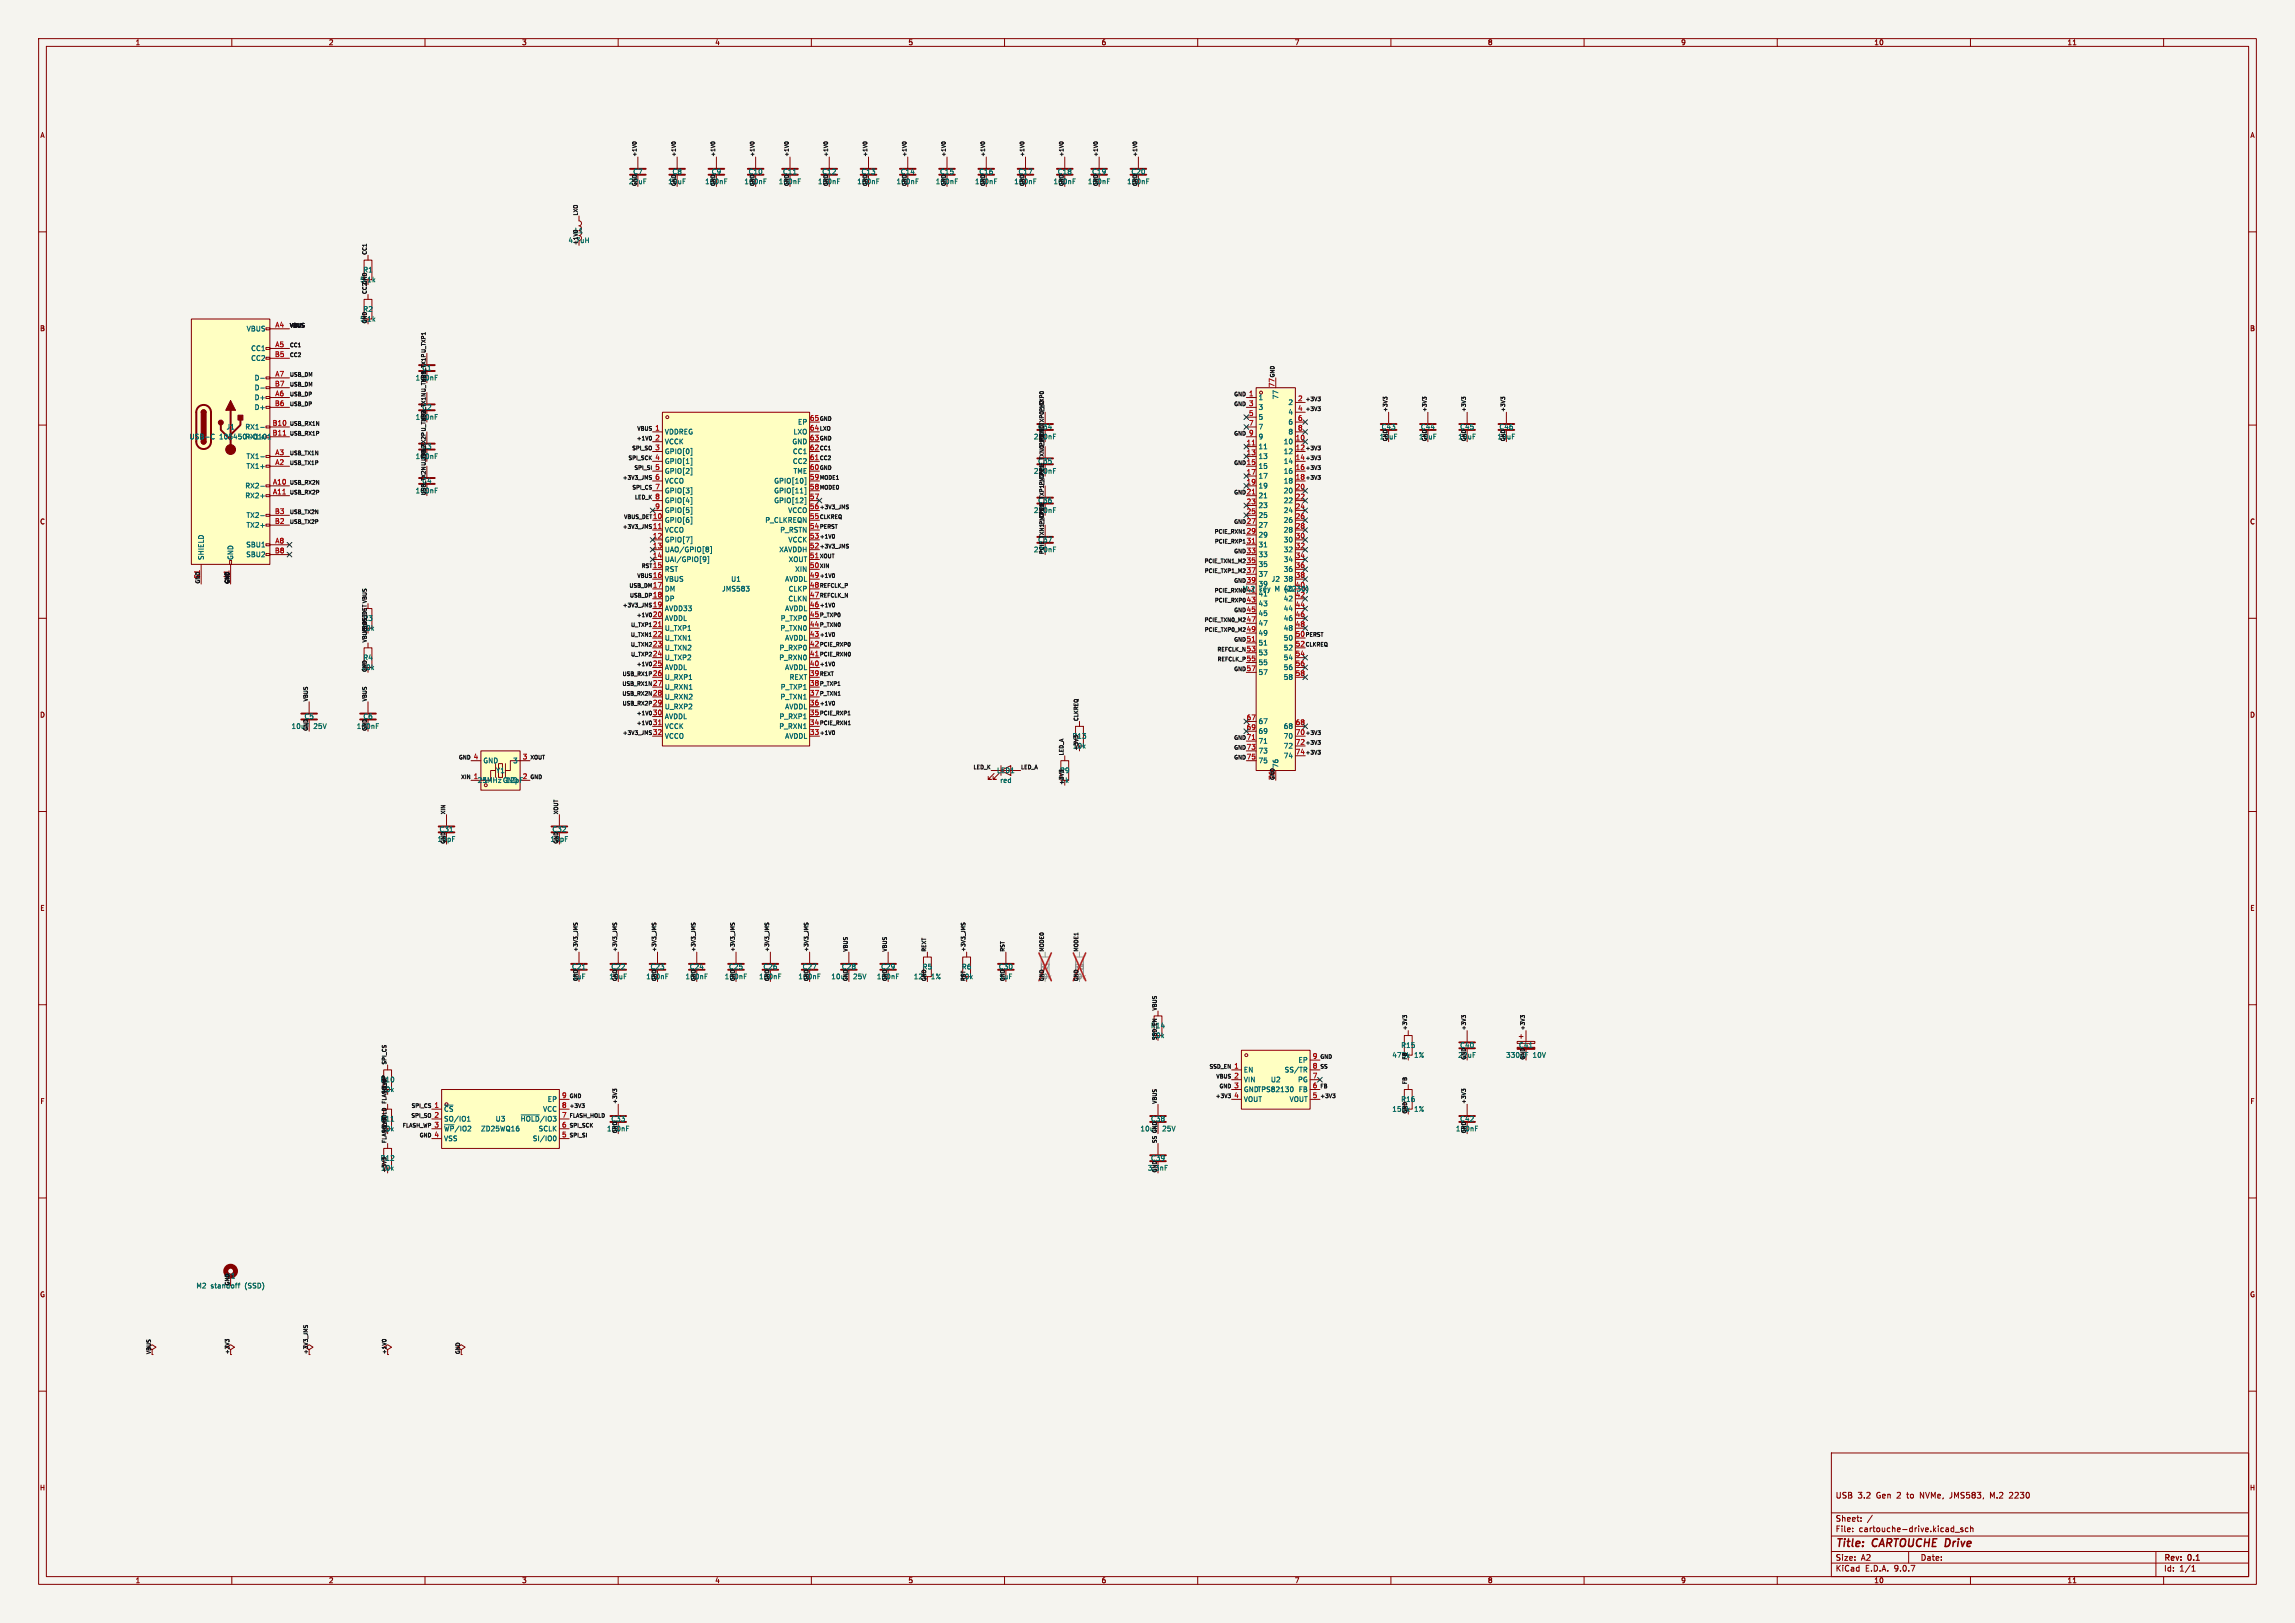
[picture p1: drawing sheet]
<svg xmlns="http://www.w3.org/2000/svg" width="594mm" height="420mm" viewBox="0 0 594 420" stroke-linecap="round" stroke-linejoin="round" font-family="sans-serif">
<defs><g id="words">
<g font-size="2.8" fill="#840000">
<text x="475" y="400.9">Title:</text>
<text x="484.7" y="400.9">CARTOUCHE Drive</text>
</g>
<g font-size="2.1" fill="#840000">
<text x="475" y="388">USB</text>
<text x="480.8" y="388">3.2</text>
<text x="485.7" y="388">Gen</text>
<text x="491.1" y="388">2</text>
<text x="493.8" y="388">to</text>
<text x="497.4" y="388">NVMe,</text>
<text x="505.2" y="388">JMS583,</text>
<text x="515.8" y="388">M.2</text>
<text x="521" y="388">2230</text>
<text x="475" y="394">Sheet:</text>
<text x="475" y="396.7">File:</text>
<text x="481.1" y="396.7">cartouche-drive.kicad_sch</text>
<text x="475" y="406.9">KiCad</text>
<text x="475" y="404.1">Size:</text>
<text x="481.7" y="404.1">A2</text>
<text x="482.7" y="406.9">E.D.A.</text>
<text x="490.3" y="406.9">9.0.7</text>
<text x="497" y="404.1">Date:</text>
<text x="560" y="404.3">Rev:</text>
<text x="560" y="406.9">Id:</text>
<text x="564.1" y="406.9">1/1</text>
<text x="566.4" y="404.3">0.1</text>
</g>
<g font-size="1.8" fill="#840000">
<text x="35" y="11.9">1</text>
<text x="85" y="11.9">2</text>
<text x="135" y="11.9">3</text>
<text x="185" y="11.9">4</text>
<text x="235" y="11.9">5</text>
<text x="285" y="11.9">6</text>
<text x="335" y="11.9">7</text>
<text x="385" y="11.9">8</text>
<text x="435" y="11.9">9</text>
<text x="485" y="11.9">10</text>
<text x="535" y="11.9">11</text>
<text x="10.3" y="35.9">A</text>
<text x="582.3" y="35.9">A</text>
<text x="10.3" y="85.9">B</text>
<text x="582.3" y="85.9">B</text>
<text x="10.3" y="135.9">C</text>
<text x="582.3" y="135.9">C</text>
<text x="10.3" y="185.9">D</text>
<text x="582.3" y="185.9">D</text>
<text x="10.3" y="235.9">E</text>
<text x="582.3" y="235.9">E</text>
<text x="10.3" y="285.9">F</text>
<text x="582.3" y="285.9">F</text>
<text x="10.3" y="335.9">G</text>
<text x="582.3" y="335.9">G</text>
<text x="10.2" y="385.9">H</text>
<text x="582.2" y="385.9">H</text>
<text x="35" y="409.9">1</text>
<text x="85" y="409.9">2</text>
<text x="135" y="409.9">3</text>
<text x="185" y="409.9">4</text>
<text x="235" y="409.9">5</text>
<text x="285" y="409.9">6</text>
<text x="335" y="409.9">7</text>
<text x="385" y="409.9">8</text>
<text x="435" y="409.9">9</text>
<text x="485" y="409.9">10</text>
<text x="535" y="409.9">11</text>
</g>
<g font-size="1.8" fill="#006464">
<text x="162.7" y="47.9">22uF</text>
<text x="172.8" y="47.9">10uF</text>
<text x="182.4" y="47.9">100nF</text>
<text x="192.5" y="47.9">100nF</text>
<text x="193.6" y="45.3">C10</text>
<text x="201.4" y="47.9">100nF</text>
<text x="202.5" y="45.3">C11</text>
<text x="211.6" y="47.9">100nF</text>
<text x="212.7" y="45.3">C12</text>
<text x="221.8" y="47.9">100nF</text>
<text x="222.8" y="45.3">C13</text>
<text x="231.9" y="47.9">100nF</text>
<text x="233" y="45.3">C14</text>
<text x="242.1" y="47.9">100nF</text>
<text x="243.2" y="45.3">C15</text>
<text x="252.2" y="47.9">100nF</text>
<text x="253.3" y="45.3">C16</text>
<text x="262.4" y="47.9">100nF</text>
<text x="263.5" y="45.3">C17</text>
<text x="272.6" y="47.9">100nF</text>
<text x="273.6" y="45.3">C18</text>
<text x="281.4" y="47.9">100nF</text>
<text x="282.5" y="45.3">C19</text>
<text x="291.6" y="47.9">100nF</text>
<text x="292.7" y="45.3">C20</text>
<text x="147" y="63.1">4.7uH</text>
<text x="93.1" y="83.4">5.1k</text>
<text x="63.7" y="86">VBUS</text>
<text x="64.9" y="91">CC1</text>
<text x="64.9" y="93.6">CC2</text>
<text x="65.8" y="98.7">D-</text>
<text x="65.8" y="101.2">D-</text>
<text x="65.8" y="103.7">D+</text>
<text x="65.8" y="106.3">D+</text>
<text x="325.6" y="103.7">1</text>
<text x="325.6" y="106.3">3</text>
<text x="331.1" y="103.5" transform="rotate(-90 331.1 103.5)">77</text>
<text x="333.4" y="105">2</text>
<text x="333.4" y="107.5">4</text>
<text x="48.9" y="113.9">USB-C</text>
<text x="56.8" y="113.9">105450-0101</text>
<text x="58.5" y="111.4">J1</text>
<text x="63.4" y="111.4">RX1-</text>
<text x="63.4" y="113.9">RX1+</text>
<text x="172" y="112.6">VDDREG</text>
<text x="205.3" y="112.6">LXO</text>
<text x="206.4" y="110.1">EP</text>
<text x="267.5" y="113.9">220nF</text>
<text x="325.6" y="108.8">5</text>
<text x="325.6" y="111.4">7</text>
<text x="325.6" y="113.9">9</text>
<text x="333.4" y="110.1">6</text>
<text x="333.4" y="112.6">8</text>
<text x="357" y="113.9">10uF</text>
<text x="357.5" y="111.4">C43</text>
<text x="367.1" y="113.9">10uF</text>
<text x="367.6" y="111.4">C44</text>
<text x="377.3" y="113.9">10uF</text>
<text x="377.8" y="111.4">C45</text>
<text x="387.5" y="113.9">10uF</text>
<text x="387.9" y="111.4">C46</text>
<text x="63.7" y="119">TX1-</text>
<text x="172" y="115.2">VCCK</text>
<text x="172" y="117.7">GPIO[0]</text>
<text x="205" y="115.2">GND</text>
<text x="205.1" y="117.7">CC1</text>
<text x="325.6" y="116.4">11</text>
<text x="325.6" y="119">13</text>
<text x="332.1" y="115.2">10</text>
<text x="332.1" y="117.7">12</text>
<text x="63.7" y="121.5">TX1+</text>
<text x="172" y="120.2">GPIO[1]</text>
<text x="172" y="122.8">GPIO[2]</text>
<text x="172" y="125.3">VCCO</text>
<text x="200.3" y="125.3">GPIO[10]</text>
<text x="205.1" y="120.2">CC2</text>
<text x="205.3" y="122.8">TME</text>
<text x="267.5" y="122.8">220nF</text>
<text x="325.6" y="121.5">15</text>
<text x="325.6" y="124.1">17</text>
<text x="332.1" y="120.2">14</text>
<text x="332.1" y="122.8">16</text>
<text x="332.1" y="125.3">18</text>
<text x="63.4" y="126.6">RX2-</text>
<text x="63.4" y="129.1">RX2+</text>
<text x="172" y="127.9">GPIO[3]</text>
<text x="172" y="130.4">GPIO[4]</text>
<text x="200.3" y="127.9">GPIO[11]</text>
<text x="200.3" y="130.4">GPIO[12]</text>
<text x="325.6" y="126.6">19</text>
<text x="325.6" y="129.1">21</text>
<text x="325.6" y="131.7">23</text>
<text x="332.1" y="127.9">20</text>
<text x="332.1" y="130.4">22</text>
<text x="63.7" y="134.2">TX2-</text>
<text x="63.7" y="136.8">TX2+</text>
<text x="172" y="132.9">GPIO[5]</text>
<text x="172" y="135.5">GPIO[6]</text>
<text x="198" y="135.5">P_CLKREQN</text>
<text x="203.9" y="132.9">VCCO</text>
<text x="267.5" y="132.9">220nF</text>
<text x="325.6" y="134.2">25</text>
<text x="325.6" y="136.8">27</text>
<text x="332.1" y="132.9">24</text>
<text x="332.1" y="135.5">26</text>
<text x="63.6" y="141.8">SBU1</text>
<text x="172" y="138">VCCO</text>
<text x="172" y="140.6">GPIO[7]</text>
<text x="172" y="143.1">UAO/GPIO[8]</text>
<text x="201.6" y="143.1">XAVDDH</text>
<text x="201.8" y="138">P_RSTN</text>
<text x="203.9" y="140.6">VCCK</text>
<text x="325.6" y="139.3">29</text>
<text x="325.6" y="141.8">31</text>
<text x="332.1" y="138">28</text>
<text x="332.1" y="140.6">30</text>
<text x="332.1" y="143.1">32</text>
<text x="52.9" y="145" transform="rotate(-90 52.9 145)">SHIELD</text>
<text x="60.6" y="145" transform="rotate(-90 60.6 145)">GND</text>
<text x="63.6" y="144.4">SBU2</text>
<text x="172" y="145.6">UAI/GPIO[9]</text>
<text x="172" y="148.2">RST</text>
<text x="204" y="145.6">XOUT</text>
<text x="205.7" y="148.2">XIN</text>
<text x="325.6" y="144.4">33</text>
<text x="325.6" y="146.9">35</text>
<text x="325.6" y="149.5">37</text>
<text x="332.1" y="145.6">34</text>
<text x="332.1" y="148.2">36</text>
<text x="172" y="150.7">VBUS</text>
<text x="172" y="153.3">DM</text>
<text x="172" y="155.8">DP</text>
<text x="186.8" y="153.3">JMS583</text>
<text x="189.1" y="150.7">U1</text>
<text x="203.1" y="150.7">AVDDL</text>
<text x="203.9" y="155.8">CLKN</text>
<text x="204" y="153.3">CLKP</text>
<text x="325.6" y="152">39</text>
<text x="325.6" y="154.5">41</text>
<text x="325.9" y="153.3">key</text>
<text x="329" y="150.7">J2</text>
<text x="330.2" y="153.3">M 40</text>
<text x="332.1" y="150.7">38</text>
<text x="332.1" y="155.8">42</text>
<text x="332.8" y="153.3">(2230)</text>
<text x="335.2" y="152.1">40</text>
<text x="335.2" y="154.7">42</text>
<text x="172" y="158.3">AVDD33</text>
<text x="172" y="160.9">AVDDL</text>
<text x="201.9" y="160.9">P_TXP0</text>
<text x="203.1" y="158.3">AVDDL</text>
<text x="325.6" y="157.1">43</text>
<text x="325.6" y="159.6">45</text>
<text x="332.1" y="158.3">44</text>
<text x="332.1" y="160.9">46</text>
<text x="172" y="163.4">U_TXP1</text>
<text x="172" y="166">U_TXN1</text>
<text x="201.9" y="163.4">P_TXN0</text>
<text x="203.1" y="166">AVDDL</text>
<text x="325.6" y="162.2">47</text>
<text x="325.6" y="164.7">49</text>
<text x="325.6" y="167.2">51</text>
<text x="332.1" y="163.4">48</text>
<text x="332.1" y="166">50</text>
<text x="93.4" y="173.6">20k</text>
<text x="172" y="168.5">U_TXN2</text>
<text x="172" y="171">U_TXP2</text>
<text x="172" y="173.6">AVDDL</text>
<text x="201.6" y="171">P_RXN0</text>
<text x="201.6" y="168.5">P_RXP0</text>
<text x="203.1" y="173.6">AVDDL</text>
<text x="325.6" y="169.8">53</text>
<text x="325.6" y="172.3">55</text>
<text x="332.1" y="168.5">52</text>
<text x="332.1" y="171">54</text>
<text x="332.1" y="173.6">56</text>
<text x="172" y="176.1">U_RXP1</text>
<text x="172" y="178.7">U_RXN1</text>
<text x="201.9" y="178.7">P_TXP1</text>
<text x="204.2" y="176.1">REXT</text>
<text x="325.6" y="174.9">57</text>
<text x="332.1" y="176.1">58</text>
<text x="172" y="181.2">U_RXN2</text>
<text x="172" y="183.7">U_RXP2</text>
<text x="201.9" y="181.2">P_TXN1</text>
<text x="203.1" y="183.7">AVDDL</text>
<text x="75.3" y="188.8">10uF</text>
<text x="81.2" y="188.8">25V</text>
<text x="92.2" y="188.8">100nF</text>
<text x="172" y="186.3">AVDDL</text>
<text x="172" y="188.8">VCCK</text>
<text x="172" y="191.4">VCCO</text>
<text x="201.6" y="188.8">P_RXN1</text>
<text x="201.6" y="186.3">P_RXP1</text>
<text x="203.1" y="191.4">AVDDL</text>
<text x="325.6" y="187.6">67</text>
<text x="325.6" y="190.1">69</text>
<text x="332.1" y="188.8">68</text>
<text x="332.1" y="191.4">70</text>
<text x="125" y="197.7">GND</text>
<text x="132.7" y="197.7">3</text>
<text x="277.6" y="193.9">10k</text>
<text x="325.6" y="192.6">71</text>
<text x="325.6" y="195.2">73</text>
<text x="325.6" y="197.7">75</text>
<text x="332.1" y="193.9">72</text>
<text x="332.1" y="196.4">74</text>
<text x="123.5" y="202.8">25MHz GND</text>
<text x="125" y="202.8">1</text>
<text x="128.3" y="200.3">Y1</text>
<text x="130.9" y="202.8">12pF</text>
<text x="135.2" y="201.7">2</text>
<text x="257.9" y="200.3">LED1</text>
<text x="258.7" y="202.8">red</text>
<text x="113.6" y="215.5">C31</text>
<text x="142.8" y="215.5">C32</text>
<text x="113.1" y="218">18pF</text>
<text x="142.4" y="218">18pF</text>
<text x="147.9" y="251.1">C21</text>
<text x="158.1" y="251.1">C22</text>
<text x="168.2" y="251.1">C23</text>
<text x="178.4" y="251.1">C24</text>
<text x="188.6" y="251.1">C25</text>
<text x="197.4" y="251.1">C26</text>
<text x="207.6" y="251.1">C27</text>
<text x="217.8" y="251.1">C28</text>
<text x="227.9" y="251.1">C29</text>
<text x="258.4" y="251.1">C30</text>
<text x="148" y="253.6">1uF</text>
<text x="157.6" y="253.6">10uF</text>
<text x="167.1" y="253.6">100nF</text>
<text x="177.3" y="253.6">100nF</text>
<text x="187.5" y="253.6">100nF</text>
<text x="196.4" y="253.6">100nF</text>
<text x="206.5" y="253.6">100nF</text>
<text x="215" y="253.6">10uF</text>
<text x="220.9" y="253.6">25V</text>
<text x="226.8" y="253.6">100nF</text>
<text x="236.4" y="253.6">12k</text>
<text x="241" y="253.6">1%</text>
<text x="248.4" y="253.6">10k</text>
<text x="258.5" y="253.6">1uF</text>
<text x="336" y="275.2">EP</text>
<text x="360.2" y="273.9">475k</text>
<text x="362.5" y="271.4">R15</text>
<text x="366.1" y="273.9">1%</text>
<text x="377.3" y="273.9">22uF</text>
<text x="377.8" y="271.4">C40</text>
<text x="389.7" y="273.9">330uF</text>
<text x="393" y="271.4">C41</text>
<text x="396.7" y="273.9">10V</text>
<text x="321.8" y="277.7">EN</text>
<text x="321.8" y="280.3">VIN</text>
<text x="328.8" y="280.3">U2</text>
<text x="332.4" y="277.7">SS/TR</text>
<text x="335.8" y="280.3">PG</text>
<text x="98.5" y="282.8">10k</text>
<text x="114.8" y="287.9">~{CS}</text>
<text x="140.4" y="287.9">VCC</text>
<text x="141.6" y="285.3">EP</text>
<text x="321.8" y="282.8">GNDTPS82130</text>
<text x="321.8" y="285.3">VOUT</text>
<text x="333.7" y="285.3">VOUT</text>
<text x="336" y="282.8">FB</text>
<text x="360.2" y="287.9">150k</text>
<text x="362.5" y="285.3">R16</text>
<text x="366.1" y="287.9">1%</text>
<text x="98.5" y="293">10k</text>
<text x="114.8" y="290.4">SO/IO1</text>
<text x="114.8" y="293">~{WP}/IO2 ZD25WQ16</text>
<text x="128.2" y="290.4">U3</text>
<text x="134.6" y="290.4">~{HOLD}/IO3</text>
<text x="139.3" y="293">SCLK</text>
<text x="157" y="293">100nF</text>
<text x="158.1" y="290.4">C33</text>
<text x="300.9" y="293">25V</text>
<text x="376.7" y="293">100nF</text>
<text x="377.8" y="290.4">C42</text>
<text x="114.8" y="295.5">VSS</text>
<text x="137.8" y="295.5">SI/IO0</text>
<text x="98.5" y="303.1">10k</text>
<text x="297" y="303.1">3.3nF</text>
<text x="297.8" y="300.6">C39</text>
<text x="50.7" y="333.6">M2</text>
<text x="54.5" y="333.6">standoff</text>
<text x="63.5" y="333.6">(SSD)</text>
</g>
<g font-size="1.8" fill="#0f0f0f">
<text x="163.8" y="45.3">C7</text>
<text x="173.9" y="45.3">C8</text>
<text x="184.1" y="45.3">C9</text>
<text x="148.6" y="60.6">L1</text>
<text x="93.9" y="70.7">R1</text>
<text x="93.1" y="73.3">5.1k</text>
<text x="93.9" y="80.9">R2</text>
<text x="107.5" y="98.7">100nF</text>
<text x="109.1" y="96.1">C1</text>
<text x="109.1" y="106.3">C2</text>
<text x="107.5" y="108.8">100nF</text>
<text x="268.6" y="111.4">C34</text>
<text x="107.5" y="119">100nF</text>
<text x="109.1" y="116.4">C3</text>
<text x="109.1" y="125.3">C4</text>
<text x="268.6" y="120.2">C35</text>
<text x="322.5" y="120.4">15</text>
<text x="107.5" y="127.9">100nF</text>
<text x="268.6" y="130.4">C36</text>
<text x="322.5" y="128">21</text>
<text x="168.9" y="134.4">10</text>
<text x="168.9" y="136.9">11</text>
<text x="322.5" y="135.6">27</text>
<text x="267.5" y="143.1">220nF</text>
<text x="268.6" y="140.6">C37</text>
<text x="322.5" y="138.2">29</text>
<text x="322.5" y="140.7">31</text>
<text x="322.5" y="143.3">33</text>
<text x="51.8" y="149.9" transform="rotate(-90 51.8 149.9)">S1</text>
<text x="59.4" y="149.8" transform="rotate(-90 59.4 149.8)">A1</text>
<text x="168.9" y="147.1">15</text>
<text x="168.9" y="149.6">16</text>
<text x="322.5" y="145.8">35</text>
<text x="322.5" y="148.3">37</text>
<text x="168.9" y="152.1">17</text>
<text x="168.9" y="154.7">18</text>
<text x="321.5" y="153.3">M.2</text>
<text x="322.5" y="150.9">39</text>
<text x="322.5" y="153.4">41</text>
<text x="322.5" y="156">43</text>
<text x="93.9" y="160.9">R3</text>
<text x="168.9" y="157.2">19</text>
<text x="168.9" y="159.8">20</text>
<text x="322.5" y="158.5">45</text>
<text x="322.5" y="161">47</text>
<text x="93.4" y="163.4">10k</text>
<text x="168.9" y="162.3">21</text>
<text x="168.9" y="164.8">22</text>
<text x="168.9" y="167.4">23</text>
<text x="322.5" y="163.6">49</text>
<text x="322.5" y="166.1">51</text>
<text x="93.9" y="171">R4</text>
<text x="168.9" y="169.9">24</text>
<text x="168.9" y="172.5">25</text>
<text x="322.5" y="168.7">53</text>
<text x="322.5" y="171.2">55</text>
<text x="322.5" y="173.7">57</text>
<text x="168.9" y="175">26</text>
<text x="168.9" y="177.5">27</text>
<text x="168.9" y="180.1">28</text>
<text x="168.9" y="182.6">29</text>
<text x="168.9" y="185.2">30</text>
<text x="78.7" y="186.3">C5</text>
<text x="93.9" y="186.3">C6</text>
<text x="168.9" y="187.7">31</text>
<text x="168.9" y="190.2">32</text>
<text x="277.5" y="191.4">R13</text>
<text x="322.5" y="191.5">71</text>
<text x="322.5" y="194.1">73</text>
<text x="322.5" y="196.6">75</text>
<text x="274.2" y="200.3">R9</text>
<text x="274.4" y="202.8">1k</text>
<text x="329.9" y="202" transform="rotate(-90 329.9 202)">76</text>
<text x="331.1" y="198.9" transform="rotate(-90 331.1 198.9)">76</text>
<text x="238.7" y="251.1">R5</text>
<text x="248.8" y="251.1">R6</text>
<text x="269.2" y="251.1">R7</text>
<text x="278.1" y="251.1">R8</text>
<text x="297.8" y="266.3">R14</text>
<text x="297.9" y="268.8">10k</text>
<text x="98.4" y="280.3">R10</text>
<text x="98.4" y="290.4">R11</text>
<text x="295.1" y="293">10uF</text>
<text x="297.8" y="290.4">C38</text>
<text x="98.4" y="300.6">R12</text>
<text x="58.3" y="331.1">H1</text>
</g>
<g font-size="1.8" fill="#a90000">
<text x="71.1" y="84.8">A4</text>
<text x="71.1" y="89.9">A5</text>
<text x="71" y="92.5">B5</text>
<text x="71" y="100.1">B7</text>
<text x="71.1" y="97.5">A7</text>
<text x="329.9" y="100.4" transform="rotate(-90 329.9 100.4)">77</text>
<text x="71" y="105.2">B6</text>
<text x="71.1" y="102.6">A6</text>
<text x="323.1" y="102.6">1</text>
<text x="323.1" y="105.2">3</text>
<text x="323.1" y="107.7">5</text>
<text x="335.8" y="103.9">2</text>
<text x="335.8" y="106.4">4</text>
<text x="70.4" y="110.2">B10</text>
<text x="70.4" y="112.8">B11</text>
<text x="169.5" y="111.5">1</text>
<text x="209.5" y="109">65</text>
<text x="209.5" y="111.5">64</text>
<text x="323.1" y="110.2">7</text>
<text x="323.1" y="112.8">9</text>
<text x="335.8" y="109">6</text>
<text x="335.8" y="111.5">8</text>
<text x="71.1" y="117.9">A3</text>
<text x="169.5" y="114">2</text>
<text x="169.5" y="116.6">3</text>
<text x="169.5" y="119.1">4</text>
<text x="209.5" y="114">63</text>
<text x="209.5" y="116.6">62</text>
<text x="209.5" y="119.1">61</text>
<text x="322.5" y="115.3">11</text>
<text x="322.5" y="117.9">13</text>
<text x="335.2" y="114">10</text>
<text x="335.2" y="116.6">12</text>
<text x="335.2" y="119.1">14</text>
<text x="70.5" y="125.5">A10</text>
<text x="71.1" y="120.4">A2</text>
<text x="169.5" y="121.7">5</text>
<text x="169.5" y="124.2">6</text>
<text x="209.5" y="121.7">60</text>
<text x="209.5" y="124.2">59</text>
<text x="322.5" y="122.9">17</text>
<text x="322.5" y="125.5">19</text>
<text x="335.2" y="121.7">16</text>
<text x="335.2" y="124.2">18</text>
<text x="70.5" y="128">A11</text>
<text x="169.5" y="126.7">7</text>
<text x="169.5" y="129.3">8</text>
<text x="169.5" y="131.8">9</text>
<text x="209.5" y="126.7">58</text>
<text x="209.5" y="129.3">57</text>
<text x="209.5" y="131.8">56</text>
<text x="322.5" y="130.6">23</text>
<text x="335.2" y="126.7">20</text>
<text x="335.2" y="129.3">22</text>
<text x="335.2" y="131.8">24</text>
<text x="71" y="133.1">B3</text>
<text x="71" y="135.6">B2</text>
<text x="209.5" y="134.4">55</text>
<text x="209.5" y="136.9">54</text>
<text x="322.5" y="133.1">25</text>
<text x="335.2" y="134.4">26</text>
<text x="335.2" y="136.9">28</text>
<text x="71" y="143.3">B8</text>
<text x="71.1" y="140.7">A8</text>
<text x="168.9" y="139.4">12</text>
<text x="168.9" y="142">13</text>
<text x="209.5" y="139.4">53</text>
<text x="209.5" y="142">52</text>
<text x="335.2" y="139.4">30</text>
<text x="335.2" y="142">32</text>
<text x="168.9" y="144.5">14</text>
<text x="209.5" y="144.5">51</text>
<text x="209.5" y="147.1">50</text>
<text x="209.5" y="149.6">49</text>
<text x="335.2" y="144.5">34</text>
<text x="335.2" y="147.1">36</text>
<text x="335.2" y="149.6">38</text>
<text x="209.5" y="152.1">48</text>
<text x="209.5" y="154.7">47</text>
<text x="209.5" y="157.2">46</text>
<text x="209.5" y="159.8">45</text>
<text x="335.2" y="157.2">44</text>
<text x="335.2" y="159.8">46</text>
<text x="209.5" y="162.3">44</text>
<text x="209.5" y="164.8">43</text>
<text x="209.5" y="167.4">42</text>
<text x="335.2" y="162.3">48</text>
<text x="335.2" y="164.8">50</text>
<text x="335.2" y="167.4">52</text>
<text x="209.5" y="169.9">41</text>
<text x="209.5" y="172.5">40</text>
<text x="335.2" y="169.9">54</text>
<text x="335.2" y="172.5">56</text>
<text x="209.5" y="175">39</text>
<text x="209.5" y="177.5">38</text>
<text x="335.2" y="175">58</text>
<text x="209.5" y="180.1">37</text>
<text x="209.5" y="182.6">36</text>
<text x="209.5" y="185.2">35</text>
<text x="209.5" y="187.7">34</text>
<text x="209.5" y="190.2">33</text>
<text x="322.5" y="186.4">67</text>
<text x="322.5" y="189">69</text>
<text x="335.2" y="187.7">68</text>
<text x="335.2" y="190.2">70</text>
<text x="122.5" y="196.6">4</text>
<text x="135.2" y="196.6">3</text>
<text x="335.2" y="192.8">72</text>
<text x="335.2" y="195.3">74</text>
<text x="122.5" y="201.7">1</text>
<text x="339.7" y="274.1">9</text>
<text x="319.3" y="276.6">1</text>
<text x="319.3" y="279.1">2</text>
<text x="319.3" y="281.7">3</text>
<text x="339.7" y="276.6">8</text>
<text x="339.7" y="279.1">7</text>
<text x="339.7" y="281.7">6</text>
<text x="112.3" y="286.8">1</text>
<text x="145.3" y="284.2">9</text>
<text x="145.3" y="286.8">8</text>
<text x="319.3" y="284.2">4</text>
<text x="339.7" y="284.2">5</text>
<text x="112.3" y="289.3">2</text>
<text x="112.3" y="291.8">3</text>
<text x="145.3" y="289.3">7</text>
<text x="145.3" y="291.8">6</text>
<text x="112.3" y="294.4">4</text>
<text x="145.3" y="294.4">5</text>
</g>
<g font-size="1.8" fill="#939391">
<text x="268.7" y="253.6">10k</text>
<text x="277.6" y="253.6">10k</text>
</g>
<g font-size="1.4" fill="#0f0f0f">
<text x="164.8" y="40.6" transform="rotate(-90 164.8 40.6)">+1V0</text>
<text x="175" y="40.6" transform="rotate(-90 175 40.6)">+1V0</text>
<text x="185.1" y="40.6" transform="rotate(-90 185.1 40.6)">+1V0</text>
<text x="195.3" y="40.6" transform="rotate(-90 195.3 40.6)">+1V0</text>
<text x="204.2" y="40.6" transform="rotate(-90 204.2 40.6)">+1V0</text>
<text x="214.4" y="40.6" transform="rotate(-90 214.4 40.6)">+1V0</text>
<text x="224.5" y="40.6" transform="rotate(-90 224.5 40.6)">+1V0</text>
<text x="234.7" y="40.6" transform="rotate(-90 234.7 40.6)">+1V0</text>
<text x="244.8" y="40.6" transform="rotate(-90 244.8 40.6)">+1V0</text>
<text x="255" y="40.6" transform="rotate(-90 255 40.6)">+1V0</text>
<text x="265.2" y="40.6" transform="rotate(-90 265.2 40.6)">+1V0</text>
<text x="275.3" y="40.6" transform="rotate(-90 275.3 40.6)">+1V0</text>
<text x="284.2" y="40.6" transform="rotate(-90 284.2 40.6)">+1V0</text>
<text x="294.4" y="40.6" transform="rotate(-90 294.4 40.6)">+1V0</text>
<text x="164.8" y="48.3" transform="rotate(-90 164.8 48.3)">GND</text>
<text x="175" y="48.3" transform="rotate(-90 175 48.3)">GND</text>
<text x="185.1" y="48.3" transform="rotate(-90 185.1 48.3)">GND</text>
<text x="195.3" y="48.3" transform="rotate(-90 195.3 48.3)">GND</text>
<text x="204.2" y="48.3" transform="rotate(-90 204.2 48.3)">GND</text>
<text x="214.4" y="48.3" transform="rotate(-90 214.4 48.3)">GND</text>
<text x="224.5" y="48.3" transform="rotate(-90 224.5 48.3)">GND</text>
<text x="234.7" y="48.3" transform="rotate(-90 234.7 48.3)">GND</text>
<text x="244.8" y="48.3" transform="rotate(-90 244.8 48.3)">GND</text>
<text x="255" y="48.3" transform="rotate(-90 255 48.3)">GND</text>
<text x="265.2" y="48.3" transform="rotate(-90 265.2 48.3)">GND</text>
<text x="275.3" y="48.3" transform="rotate(-90 275.3 48.3)">GND</text>
<text x="284.2" y="48.3" transform="rotate(-90 284.2 48.3)">GND</text>
<text x="294.4" y="48.3" transform="rotate(-90 294.4 48.3)">GND</text>
<text x="149.6" y="55.9" transform="rotate(-90 149.6 55.9)">LXO</text>
<text x="149.6" y="63.5" transform="rotate(-90 149.6 63.5)">+1V0</text>
<text x="95" y="66" transform="rotate(-90 95 66)">CC1</text>
<text x="95" y="76.2" transform="rotate(-90 95 76.2)">CC2GND</text>
<text x="95" y="83.8" transform="rotate(-90 95 83.8)">GND</text>
<text x="74.9" y="89.9">CC1</text>
<text x="74.9" y="84.8">VBUS</text>
<text x="74.9" y="92.4">CC2</text>
<text x="74.9" y="97.5">USB_DM</text>
<text x="74.9" y="100.1">USB_DM</text>
<text x="110.2" y="99.1" transform="rotate(-90 110.2 99.1)">USB_TX1P U_TXP1</text>
<text x="329.9" y="97.8" transform="rotate(-90 329.9 97.8)">GND</text>
<text x="74.9" y="102.6">USB_DP</text>
<text x="74.9" y="105.1">USB_DP</text>
<text x="270.2" y="106.7" transform="rotate(-90 270.2 106.7)">P_TXP0</text>
<text x="319.3" y="102.6">GND</text>
<text x="319.3" y="105.1">GND</text>
<text x="337.8" y="103.9">+3V3</text>
<text x="337.8" y="106.4">+3V3</text>
<text x="359.1" y="106.7" transform="rotate(-90 359.1 106.7)">+3V3</text>
<text x="369.3" y="106.7" transform="rotate(-90 369.3 106.7)">+3V3</text>
<text x="379.5" y="106.7" transform="rotate(-90 379.5 106.7)">+3V3</text>
<text x="389.6" y="106.7" transform="rotate(-90 389.6 106.7)">+3V3</text>
<text x="74.9" y="112.8">USB_RX1P</text>
<text x="74.9" y="110.2">USB_RX1N</text>
<text x="110.2" y="109.2" transform="rotate(-90 110.2 109.2)">USB_TX1N U_TXN1</text>
<text x="164.8" y="111.5">VBUS</text>
<text x="212.1" y="111.5">LXO</text>
<text x="212.1" y="108.9">GND</text>
<text x="319.3" y="112.8">GND</text>
<text x="74.9" y="117.8">USB_TX1N</text>
<text x="110.2" y="119.4" transform="rotate(-90 110.2 119.4)">USB_TX2P U_TXP2</text>
<text x="162.5" y="119.1">SPI_SCK</text>
<text x="163.5" y="116.6">SPI_SO</text>
<text x="164.7" y="114">+1V0</text>
<text x="212.1" y="119.1">CC2</text>
<text x="212.1" y="116.6">CC1</text>
<text x="212.1" y="114">GND</text>
<text x="270.2" y="115.6" transform="rotate(-90 270.2 115.6)">P_TXN0</text>
<text x="270.2" y="114.3" transform="rotate(-90 270.2 114.3)">PCIE_TXP0_M2</text>
<text x="337.8" y="116.6">+3V3</text>
<text x="337.8" y="119.1">+3V3</text>
<text x="359.1" y="114.3" transform="rotate(-90 359.1 114.3)">GND</text>
<text x="369.3" y="114.3" transform="rotate(-90 369.3 114.3)">GND</text>
<text x="379.5" y="114.3" transform="rotate(-90 379.5 114.3)">GND</text>
<text x="389.6" y="114.3" transform="rotate(-90 389.6 114.3)">GND</text>
<text x="74.9" y="120.4">USB_TX1P</text>
<text x="74.9" y="125.5">USB_RX2N</text>
<text x="161" y="124.2">+3V3_JMS</text>
<text x="164" y="121.6">SPI_SI</text>
<text x="212.1" y="124.2">MODE1</text>
<text x="212.1" y="121.6">GND</text>
<text x="270.2" y="125.7" transform="rotate(-90 270.2 125.7)">P_TXP1</text>
<text x="319.3" y="120.4">GND</text>
<text x="337.8" y="121.6">+3V3</text>
<text x="337.8" y="124.2">+3V3</text>
<text x="74.9" y="128">USB_RX2P</text>
<text x="110.2" y="128.3" transform="rotate(-90 110.2 128.3)">USB_TX2N U_TXN2</text>
<text x="163.5" y="126.7">SPI_CS</text>
<text x="164.2" y="129.3">LED_K</text>
<text x="212.1" y="131.8">+3V3_JMS</text>
<text x="212.1" y="126.7">MODE0</text>
<text x="319.3" y="128">GND</text>
<text x="74.9" y="133.1">USB_TX2N</text>
<text x="74.9" y="135.6">USB_TX2P</text>
<text x="161" y="136.9">+3V3_JMS</text>
<text x="161.4" y="134.3">VBUS_DET</text>
<text x="212.1" y="136.9">PERST</text>
<text x="212.1" y="134.3">CLKREQ</text>
<text x="270.2" y="135.9" transform="rotate(-90 270.2 135.9)">P_TXN1</text>
<text x="319.3" y="135.6">GND</text>
<text x="212.1" y="142">+3V3_JMS</text>
<text x="212.1" y="139.4">+1V0</text>
<text x="270.2" y="143.5" transform="rotate(-90 270.2 143.5)">PCIE_TXN1_M2PCIE_TXP1_M2PCIE_TXN0_M2</text>
<text x="314.2" y="138.2">PCIE_RXN1</text>
<text x="314.3" y="140.7">PCIE_RXP1</text>
<text x="319.3" y="143.2">GND</text>
<text x="164.8" y="149.6">VBUS</text>
<text x="165.9" y="147">RST</text>
<text x="212.1" y="149.6">+1V0</text>
<text x="212.1" y="147">XIN</text>
<text x="212.1" y="144.5">XOUT</text>
<text x="311.6" y="145.8">PCIE_TXN1_M2</text>
<text x="311.7" y="148.3">PCIE_TXP1_M2</text>
<text x="51.8" y="151.1" transform="rotate(-90 51.8 151.1)">GND</text>
<text x="59.4" y="151.1" transform="rotate(-90 59.4 151.1)">GND</text>
<text x="162.7" y="152.1">USB_DM</text>
<text x="162.9" y="154.7">USB_DP</text>
<text x="212.1" y="154.7">REFCLK_N</text>
<text x="212.1" y="152.1">REFCLK_P</text>
<text x="314.2" y="153.4">PCIE_RXN0</text>
<text x="314.3" y="155.9">PCIE_RXP0</text>
<text x="319.3" y="150.9">GND</text>
<text x="161" y="157.2">+3V3_JMS</text>
<text x="164.7" y="159.7">+1V0</text>
<text x="212.1" y="159.7">P_TXP0</text>
<text x="212.1" y="157.2">+1V0</text>
<text x="311.6" y="161">PCIE_TXN0_M2</text>
<text x="319.3" y="158.5">GND</text>
<text x="95" y="163.8" transform="rotate(-90 95 163.8)">VBUS_DET VBUS</text>
<text x="163.1" y="164.8">U_TXN1</text>
<text x="163.1" y="167.4">U_TXN2</text>
<text x="163.2" y="162.3">U_TXP1</text>
<text x="212.1" y="167.4">PCIE_RXP0</text>
<text x="212.1" y="164.8">+1V0</text>
<text x="212.1" y="162.3">P_TXN0</text>
<text x="311.7" y="163.6">PCIE_TXP0_M2</text>
<text x="319.3" y="166.1">GND</text>
<text x="337.8" y="164.8">PERST</text>
<text x="337.8" y="167.4">CLKREQ</text>
<text x="95" y="174" transform="rotate(-90 95 174)">GND</text>
<text x="163.2" y="169.9">U_TXP2</text>
<text x="164.7" y="172.4">+1V0</text>
<text x="212.1" y="172.4">+1V0</text>
<text x="212.1" y="169.9">PCIE_RXN0</text>
<text x="314.9" y="168.6">REFCLK_N</text>
<text x="315" y="171.2">REFCLK_P</text>
<text x="319.3" y="173.7">GND</text>
<text x="160.9" y="177.5">USB_RX1N</text>
<text x="161" y="175">USB_RX1P</text>
<text x="212.1" y="177.5">P_TXP1</text>
<text x="212.1" y="175">REXT</text>
<text x="79.7" y="181.6" transform="rotate(-90 79.7 181.6)">VBUS</text>
<text x="95" y="181.6" transform="rotate(-90 95 181.6)">VBUS</text>
<text x="160.9" y="180.1">USB_RX2N</text>
<text x="161" y="182.6">USB_RX2P</text>
<text x="164.7" y="185.1">+1V0</text>
<text x="212.1" y="185.1">PCIE_RXP1</text>
<text x="212.1" y="182.6">+1V0</text>
<text x="212.1" y="180.1">P_TXN1</text>
<text x="79.7" y="189.2" transform="rotate(-90 79.7 189.2)">GND</text>
<text x="95" y="189.2" transform="rotate(-90 95 189.2)">GND</text>
<text x="161" y="190.2">+3V3_JMS</text>
<text x="164.7" y="187.7">+1V0</text>
<text x="212.1" y="190.2">+1V0</text>
<text x="212.1" y="187.7">PCIE_RXN1</text>
<text x="279.1" y="186.7" transform="rotate(-90 279.1 186.7)">CLKREQ</text>
<text x="319.3" y="191.5">GND</text>
<text x="337.8" y="190.2">+3V3</text>
<text x="118.6" y="196.6">GND</text>
<text x="137.2" y="196.6">XOUT</text>
<text x="275.3" y="195.6" transform="rotate(-90 275.3 195.6)">LED_A</text>
<text x="279.1" y="194.3" transform="rotate(-90 279.1 194.3)">+3V3</text>
<text x="319.3" y="194">GND</text>
<text x="319.3" y="196.6">GND</text>
<text x="337.8" y="192.8">+3V3</text>
<text x="337.8" y="195.3">+3V3</text>
<text x="119.2" y="201.7">XIN</text>
<text x="137.2" y="201.7">GND</text>
<text x="251.8" y="199.1">LED_K</text>
<text x="264.2" y="199.1">LED_A</text>
<text x="329.9" y="201.9" transform="rotate(-90 329.9 201.9)">GND</text>
<text x="115.3" y="210.8" transform="rotate(-90 115.3 210.8)">XIN</text>
<text x="144.5" y="210.8" transform="rotate(-90 144.5 210.8)">XOUT</text>
<text x="115.3" y="218.4" transform="rotate(-90 115.3 218.4)">GND</text>
<text x="144.5" y="218.4" transform="rotate(-90 144.5 218.4)">GND</text>
<text x="149.6" y="246.4" transform="rotate(-90 149.6 246.4)">+3V3_JMS</text>
<text x="159.7" y="246.4" transform="rotate(-90 159.7 246.4)">+3V3_JMS</text>
<text x="169.9" y="246.4" transform="rotate(-90 169.9 246.4)">+3V3_JMS</text>
<text x="180.1" y="246.4" transform="rotate(-90 180.1 246.4)">+3V3_JMS</text>
<text x="190.2" y="246.4" transform="rotate(-90 190.2 246.4)">+3V3_JMS</text>
<text x="199.1" y="246.4" transform="rotate(-90 199.1 246.4)">+3V3_JMS</text>
<text x="209.3" y="246.4" transform="rotate(-90 209.3 246.4)">+3V3_JMS</text>
<text x="219.4" y="246.4" transform="rotate(-90 219.4 246.4)">VBUS</text>
<text x="229.6" y="246.4" transform="rotate(-90 229.6 246.4)">VBUS</text>
<text x="239.8" y="246.4" transform="rotate(-90 239.8 246.4)">REXT</text>
<text x="249.9" y="246.4" transform="rotate(-90 249.9 246.4)">+3V3_JMS</text>
<text x="260.1" y="246.4" transform="rotate(-90 260.1 246.4)">RST</text>
<text x="270.2" y="246.4" transform="rotate(-90 270.2 246.4)">MODE0</text>
<text x="279.1" y="246.4" transform="rotate(-90 279.1 246.4)">MODE1</text>
<text x="149.6" y="254" transform="rotate(-90 149.6 254)">GND</text>
<text x="159.7" y="254" transform="rotate(-90 159.7 254)">GND</text>
<text x="169.9" y="254" transform="rotate(-90 169.9 254)">GND</text>
<text x="180.1" y="254" transform="rotate(-90 180.1 254)">GND</text>
<text x="190.2" y="254" transform="rotate(-90 190.2 254)">GND</text>
<text x="199.1" y="254" transform="rotate(-90 199.1 254)">GND</text>
<text x="209.3" y="254" transform="rotate(-90 209.3 254)">GND</text>
<text x="219.4" y="254" transform="rotate(-90 219.4 254)">GND</text>
<text x="229.6" y="254" transform="rotate(-90 229.6 254)">GND</text>
<text x="239.8" y="254" transform="rotate(-90 239.8 254)">GND</text>
<text x="249.9" y="254" transform="rotate(-90 249.9 254)">RST</text>
<text x="260.1" y="254" transform="rotate(-90 260.1 254)">GND</text>
<text x="270.2" y="254" transform="rotate(-90 270.2 254)">GND</text>
<text x="279.1" y="254" transform="rotate(-90 279.1 254)">GND</text>
<text x="299.4" y="261.6" transform="rotate(-90 299.4 261.6)">VBUS</text>
<text x="299.4" y="269.2" transform="rotate(-90 299.4 269.2)">SSD_EN</text>
<text x="364.2" y="266.7" transform="rotate(-90 364.2 266.7)">+3V3</text>
<text x="379.5" y="266.7" transform="rotate(-90 379.5 266.7)">+3V3</text>
<text x="394.7" y="266.7" transform="rotate(-90 394.7 266.7)">+3V3</text>
<text x="100.1" y="275.6" transform="rotate(-90 100.1 275.6)">SPI_CS</text>
<text x="341.6" y="274">GND</text>
<text x="364.2" y="274.3" transform="rotate(-90 364.2 274.3)">FB</text>
<text x="379.5" y="274.3" transform="rotate(-90 379.5 274.3)">GND</text>
<text x="394.7" y="274.3" transform="rotate(-90 394.7 274.3)">GND</text>
<text x="312.9" y="276.6">SSD_EN</text>
<text x="314.7" y="279.1">VBUS</text>
<text x="315.5" y="281.7">GND</text>
<text x="341.6" y="281.7">FB</text>
<text x="341.6" y="276.6">SS</text>
<text x="364.2" y="280.7" transform="rotate(-90 364.2 280.7)">FB</text>
<text x="100.1" y="285.8" transform="rotate(-90 100.1 285.8)">FLASH_WP</text>
<text x="100.1" y="283.2" transform="rotate(-90 100.1 283.2)">+3V3</text>
<text x="106.4" y="286.7">SPI_CS</text>
<text x="147.3" y="284.2">GND</text>
<text x="147.3" y="286.7">+3V3</text>
<text x="159.7" y="285.8" transform="rotate(-90 159.7 285.8)">+3V3</text>
<text x="299.4" y="285.8" transform="rotate(-90 299.4 285.8)">VBUS</text>
<text x="314.5" y="284.2">+3V3</text>
<text x="341.6" y="284.2">+3V3</text>
<text x="379.5" y="285.8" transform="rotate(-90 379.5 285.8)">+3V3</text>
<text x="100.1" y="293.4" transform="rotate(-90 100.1 293.4)">+3V3</text>
<text x="104.1" y="291.8">FLASH_WP</text>
<text x="106.3" y="289.3">SPI_SO</text>
<text x="147.3" y="291.8">SPI_SCK</text>
<text x="147.3" y="289.3">FLASH_HOLD</text>
<text x="159.7" y="293.4" transform="rotate(-90 159.7 293.4)">GND</text>
<text x="364.2" y="288.3" transform="rotate(-90 364.2 288.3)">GND</text>
<text x="379.5" y="293.4" transform="rotate(-90 379.5 293.4)">GND</text>
<text x="100.1" y="295.9" transform="rotate(-90 100.1 295.9)">FLASH_HOLD</text>
<text x="108.5" y="294.4">GND</text>
<text x="147.3" y="294.4">SPI_SI</text>
<text x="299.4" y="295.9" transform="rotate(-90 299.4 295.9)">SS GND</text>
<text x="100.1" y="303.5" transform="rotate(-90 100.1 303.5)">+3V3</text>
<text x="299.4" y="303.5" transform="rotate(-90 299.4 303.5)">GND</text>
<text x="59.4" y="332.7" transform="rotate(-90 59.4 332.7)">GND</text>
<text x="39.1" y="350.5" transform="rotate(-90 39.1 350.5)">VBUS</text>
<text x="59.4" y="350.5" transform="rotate(-90 59.4 350.5)">+3V3</text>
<text x="79.7" y="350.5" transform="rotate(-90 79.7 350.5)">+3V3_JMS</text>
<text x="100.1" y="350.5" transform="rotate(-90 100.1 350.5)">+1V0</text>
<text x="119.1" y="350.5" transform="rotate(-90 119.1 350.5)">GND</text>
</g>
</g></defs>
<path d="M0 0h594v420h-594z" fill="#f5f4ef" stroke="#f5f4ef" stroke-width=".26"/>
<g fill="none" stroke="#840000" stroke-width=".26">
<path d="M10 10h574v400h-574zM12 12h570v396h-570zM60 10v2M110 10v2M160 10v2M210 10v2M260 10v2M310 10v2M360 10v2M410 10v2M460 10v2M510 10v2"/>
<path d="M536.6 11.6h.7M560 10v2M195.6 40.6v2.8M195.6 45.5v2.8M204.5 40.6v2.8M204.5 45.5v2.8M265.4 40.6v2.8M265.4 45.5v2.8M275.6 40.6v2.8M275.6 45.5v2.8M10 60h2M582 60h2"/>
<path d="M10 110h2M270.5 106.7v2.8M270.5 111.5v2.8M582 110h2M270.5 125.7v2.8M270.5 130.6v2.8M10 160h2M582 160h2M10 210h2M582 210h2M10 260h2M582 260h2"/>
<path d="M299.7 285.8v2.7M299.7 290.6v2.8M363.5 281.9h2v5.1h-2zM364.5 280.7v1.2M379.7 285.8v2.7M379.7 290.6v2.8M10 310h2M582 310h2M10 360h2M474 376h108v32h-108zM582 360h2M474 397.5h108"/>
<path d="M474 391.5h108M479.5 396.2v.2M479.5 395.4v.2M481.7 393.5v.2M481.7 392.7v.2M484.6 392.1l-1.3 1.9M506 396.5h1.2M508 395.4h-.3l-.2 .2v.2l.5 .1v.4h-.5M509.4 395.4h-.4l-.3 .3 .1 .6h.6M510 394.9v1.5M510 395.5l.6-.1 .1 1M515.7 387.2l-.5-1v1.5"/>
<path d="M520.3 386.2l-.2 .1M520.9 386.8l-.9 .9h1M60 408v2M110 408v2M160 408v2M210 408v2M260 408v2M310 408v2M360 408v2M410 408v2M460 408v2M474 404.5h108"/>
<path d="M474 401.5h108M494 401.5v3M510 408v2M536.6 409.6h.7M558 401.5v6.5M560 408v2M567.3 406.6h.9M567.3 405.5l.4-.4v1.5"/>
</g>
<g fill="none" stroke="#006464" stroke-width=".26">
<path d="M197.7 46.9h.5M197.7 46.3h.6M205.3 45h.8M206.6 46.9h.4M206.6 46.3h.6M267.6 46.9h.4M267.6 46.3h.6M277.7 46.9h.5M277.7 46.3h.6M272.7 112.9h.4M272.7 112.3h.6M272.7 132h.4"/>
<path d="M272.7 131.4h.6M364.4 287.1l.4 .5M364.8 286.8l-.5 .4M381.9 292h.4M381.9 291.4h.6"/>
</g>
<g fill="none" stroke="#840000" stroke-width=".51">
<path d="M193.5 43.7h4.1M193.5 45.2h4.1M202.4 43.7h4.1M202.4 45.2h4.1M263.4 43.7h4.1M263.4 45.2h4.1M273.6 43.7h4M273.6 45.2h4M268.5 109.7h4M268.5 111.3h4M268.5 128.8h4M268.5 130.3h4"/>
<path d="M297.7 288.8h4.1M297.7 290.3h4.1M377.7 288.8h4.1M377.7 290.3h4.1"/>
</g>
<g fill="#ffffc2">
<path d="M124.5 194.3h10.1v10.2h-10.1z"/>
<path d="M129 197.6h1v3.6h-1z"/>
</g>
<g fill="none" stroke="#840000" stroke-width=".26">
<path d="M284.5 40.6v2.8M284.5 45.5v2.8M94.2 77.5h2.1v5.1h-2.1zM94.2 67.3h2.1v5.1h-2.1zM95.2 66v1.3M95.2 76.2v1.3M110.5 91.4v2.8M110.5 96.3v2.8M270.5 135.9v2.8M94.2 157.5h2.1v5.1h-2.1zM270.5 140.7v2.8M94.2 167.6h2.1v5.1h-2.1z"/>
<path d="M95.2 166.4v1.2M80 181.6v2.8M80 186.4v2.8M95.2 181.6v2.8M95.2 186.4v2.8M121.9 196.9h2.6M124.5 194.3h10.1v10.2h-10.1zM128.3 199.4h-1.3v2.5h-5.1M128.3 197.6v3.6M129 197.6h1v3.6h-1zM130.8 197.6v3.6M137.2 196.9h-5.1v2.5h-1.3"/>
<path d="M134.6 201.9h2.6M144.8 210.8v2.8M144.8 215.6v2.8M160 246.4v2.8M160 251.2v2.8M298.7 262.9h2v5.1h-2zM299.7 261.6v1.3M299.7 295.9v2.8M299.7 300.7v2.8M39.4 349.3l1-.7-1-.6-1 .6 1 .7v1.2"/>
<circle cx="125.7" cy="203.2" r=".38"/>
</g>
<g fill="none" stroke="#840000" stroke-width=".51">
<path d="M282.4 43.7h4.1M282.4 45.2h4.1M108.5 94.5h4M108.5 96h4M268.5 138.9h4M268.5 140.5h4M78 184.7h4M78 186.2h4M93.2 184.7h4.1M93.2 186.2h4.1M142.7 213.9h4.1M142.7 215.4h4.1"/>
<path d="M158 249.4h4.1M158 251h4.1M297.7 299h4.1M297.7 300.5h4.1"/>
</g>
<path d="M286.6 46.9h.5M286.6 46.3h.6M112.6 97.7h.5M112.6 97.1h.6M272.7 142.2h.4M272.7 141.5h.6M97.4 187.9h.4M97.4 187.3h.6M301.6 301.6h.6" fill="none" stroke="#006464" stroke-width=".26"/>
<path d="M321.3 271.8h17.8v15.2h-17.8z" fill="#ffffc2"/>
<g fill="none" stroke="#840000" stroke-width=".26">
<path d="M110.5 101.6v2.8M110.5 106.4v2.8M110.5 111.8v2.8M110.5 116.6v2.8M110.5 120.7v2.7M110.5 125.5v2.8M318.8 276.9h2.5M318.8 279.4h2.5M321.3 271.8h17.8v15.2h-17.8zM339.1 276.9h2.5M339.1 279.4h2.5M339.1 274.3h2.5"/>
<path d="M318.8 281.9h2.5M318.8 284.5h2.5M339.1 281.9h2.5M339.1 284.5h2.5"/>
<circle cx="322.6" cy="273.1" r=".38"/>
</g>
<path d="M112.6 118h.5M112.6 117.4h.6M112.6 107.9h.5M112.6 107.3h.6M112.6 126.9h.5M112.6 126.3h.6M337.8 276.8l.4 .6M338.1 276.2v.6M334.2 281.3l.1-.1a.62 .62 0 0 1 .4 .7 .62 .62 0 0 1-.5 .6" fill="none" stroke="#006464" stroke-width=".26"/>
<path d="M108.5 114.8h4M108.5 116.3h4M108.5 104.6h4M108.5 106.2h4M108.5 123.7h4M108.5 125.2h4" fill="none" stroke="#840000" stroke-width=".51"/>
<path d="M49.5 82.6h20.3v63.5h-20.3z" fill="#ffffc2"/>
<g fill="none" stroke="#840000" stroke-width=".26">
<path d="M165.1 40.6v2.8M165.1 45.5v2.8M49.5 82.6h20.3v63.5h-20.3zM68.8 84.8h1v.5h-1zM68.8 89.9h1v.5h-1zM68.8 92.5h1v.5h-1zM68.8 97.5h1v.5h-1zM69.8 85.1h5.1M69.8 90.2h5.1M69.8 92.7h5.1M69.8 97.8h5.1M52.1 106.7l.2-.5 .4-.2 .5 .2 .1 .5"/>
<path d="M52.1 114.3l.2 .4 .4 .2 .5-.2 .1-.4M68.8 100.1h1v.5h-1zM68.8 102.6h1v.5h-1zM68.8 105.2h1v.5h-1zM68.8 110.2h1v.5h-1zM68.8 112.8h1v.5h-1zM68.8 117.9h1v.5h-1zM69.8 100.3h5.1M69.8 102.9h5.1M69.8 105.4h5.1M69.8 110.5h5.1M69.8 113h5.1"/>
<path d="M69.8 118.1h5.1M68.8 120.4h1v.5h-1zM68.8 125.5h1v.5h-1zM68.8 128h1v.5h-1zM68.8 133.1h1v.5h-1zM68.8 135.6h1v.5h-1zM69.8 120.7h5.1M69.8 125.7h5.1M69.8 128.3h5.1M69.8 133.4h5.1M69.8 135.9h5.1M52.1 146.1v5"/>
<path d="M59.4 145h.5v1.1h-.5zM59.7 146.1v5M68.8 140.7h1v.5h-1zM68.8 143.3h1v.5h-1zM69.8 141h5.1M69.8 143.5h5.1M199.4 246.4v2.8M199.4 251.2v2.8M239 247.7h2v5h-2zM240 246.4v1.3M363.5 268h2v5.1h-2zM364.5 266.7v1.3"/>
<path d="M379.7 266.7v2.8M379.7 271.5v2.8M392.7 269.5h4.6v.5h-4.6zM393.2 268.2h1M393.7 267.7v1M395 266.7v2.8M395 271.5v2.8"/>
</g>
<path d="M163.1 43.7h4M163.1 45.2h4M51.4 105.3a1.9 1.9 0 0 1 2-.4 1.9 1.9 0 0 1 1.2 1.8v7.6a1.91 1.91 0 0 1-1.9 1.9 1.91 1.91 0 0 1-1.9-1.9v-7.8zM57.1 110v1.3l2.6 2.5M59.7 106.2v10.1M62.2 108.7v1.3l-2.5 2.5M197.4 249.4h4M197.4 251h4M377.7 269.7h4.1M377.7 271.3h4.1" fill="none" stroke="#840000" stroke-width=".51"/>
<g fill="#840000" stroke="#840000" stroke-width=".26">
<path d="M52.1 106.7h1.2v7.6h-1.2z"/>
<path d="M52.3 106.2l.7-.1 .3 .6h-1.2z"/>
<path d="M52.1 114.3h1.2l-.1 .4-.5 .2-.4-.2z"/>
<path d="M59.7 103.6l1.3 2.6h-2.6z"/>
<path d="M61.6 107.4h1.3v1.3h-1.3z"/>
<path d="M392.7 271h4.6v.5h-4.6z"/>
<circle cx="57.1" cy="109.3" r=".63"/>
<circle cx="59.7" cy="116.3" r="1.27"/>
</g>
<g fill="none" stroke="#006464" stroke-width=".26">
<path d="M67.5 97.9h.9M54.9 112.4l.6 .1M55.5 113.5h-.6M67.5 100.4h.9M67.5 110.6h.9M67.5 113.1h.9M67.5 118.2h.9M68.3 112.4l.2-.1a.62 .62 0 0 1 .4 .7 .62 .62 0 0 1-.6 .5M69.4 113.6h.7M69.4 112.7l.3-.4v1.3M67.5 125.8h.9M67.5 128.4h.9"/>
<path d="M67.5 133.4h.9M201.5 252.6h.5M201.5 252h.6M364.4 273.1l.4 .5M364.8 272.8l-.5 .5M394.9 273h.4M394.9 272.4h.6M395.8 271.1h.8"/>
</g>
<path d="M73.3 112.6h.7" fill="none" stroke="#a90000" stroke-width=".26"/>
<path d="M325.1 100.3h10.2v99.1h-10.2z" fill="#ffffc2"/>
<g fill="none" stroke="#840000" stroke-width=".26">
<path d="M149.9 55.9v1.3l.4 .1 .2 .5-.2 .4-.4 .2 .5 .3 .1 .6-.6 .4M175.3 40.6v2.8M175.3 45.5v2.8M185.4 40.6v2.8M185.4 45.5v2.8M214.6 40.6v2.8M214.6 45.5v2.8M234.9 40.6v2.8M234.9 45.5v2.8M245.1 40.6v2.8M245.1 45.5v2.8M255.3 40.6v2.8"/>
<path d="M255.3 45.5v2.8M294.6 40.6v2.8M294.6 45.5v2.8M149.9 61l.4 .1 .2 .5-.2 .5-.4 .1M330.2 97.8v2.5M270.5 115.6v2.8M322.6 102.9h2.5M322.6 105.4h2.5M322.6 108h2.5M322.6 110.5h2.5M322.6 113h2.5M322.6 115.6h2.5"/>
<path d="M322.6 118.1h2.5M325.1 100.3h10.2v99.1h-10.2zM335.3 104.1h2.5M335.3 106.7h2.5M335.3 109.2h2.5M335.3 111.8h2.5M335.3 114.3h2.5M335.3 116.8h2.5M335.3 119.4h2.5M359.4 106.7v2.8M359.4 111.5v2.8M369.6 106.7v2.8"/>
<path d="M369.6 111.5v2.8M379.7 106.7v2.8M379.7 111.5v2.8M389.9 106.7v2.8M389.9 111.5v2.8M270.5 120.4v2.8M322.6 120.7h2.5M322.6 123.2h2.5M322.6 125.7h2.5M322.6 128.3h2.5M322.6 130.8h2.5M322.6 133.4h2.5"/>
<path d="M322.6 135.9h2.5M322.6 138.4h2.5M335.3 121.9h2.5M335.3 124.5h2.5M335.3 127h2.5M335.3 129.5h2.5M335.3 132.1h2.5M335.3 134.6h2.5M335.3 137.2h2.5M335.3 139.7h2.5M322.6 141h2.5M322.6 143.5h2.5"/>
<path d="M322.6 146.1h2.5M322.6 148.6h2.5M322.6 151.1h2.5M322.6 153.7h2.5M322.6 156.2h2.5M322.6 158.8h2.5M335.3 142.2h2.5M335.3 144.8h2.5M335.3 147.3h2.5M335.3 149.9h2.5M335.3 154.9h2.5M335.3 157.5h2.5"/>
<path d="M322.6 161.3h2.5M322.6 163.8h2.5M322.6 166.4h2.5M322.6 168.9h2.5M322.6 171.5h2.5M322.6 174h2.5M335.3 160h2.5M335.3 162.6h2.5M335.3 165.1h2.5M335.3 167.6h2.5M335.3 170.2h2.5M335.3 172.7h2.5"/>
<path d="M335.3 175.3h2.5M256.5 199.4h2.6M259.1 199.4l2.5-1.3v2.6zM259.1 198.1v2.6M261.6 199.4h2.6M274.6 196.9h2v5h-2zM275.6 195.6v1.3M278.4 188h2v5h-2zM279.4 186.7v1.3M322.6 186.7h2.5M322.6 189.2h2.5M322.6 191.8h2.5"/>
<path d="M322.6 194.3h2.5M322.6 196.9h2.5M330.2 199.4v2.5M335.3 188h2.5M335.3 190.5h2.5M335.3 193h2.5M335.3 195.6h2.5M257.3 200.2l-1.5 1.5h.7h-.7v-.8M258.6 200.2l-1.6 1.5h.8h-.8v-.8M209.5 246.4v2.8M209.5 251.2v2.8M219.7 246.4v2.8"/>
<path d="M219.7 251.2v2.8M229.9 246.4v2.8M229.9 251.2v2.8M249.2 247.7h2v5h-2zM250.2 246.4v1.3M260.3 246.4v2.8M260.3 251.2v2.8"/>
<circle cx="326.4" cy="101.6" r=".38"/>
</g>
<g fill="none" stroke="#006464" stroke-width=".26">
<path d="M187.6 46.9h.4M187.6 46.3h.6M216.8 46.9h.4M216.8 46.3h.6M237.1 46.9h.4M237.1 46.3h.6M247.3 46.9h.4M247.3 46.3h.6M257.4 46.9h.4M257.4 46.3h.6M296.8 46.9h.4M296.8 46.3h.6"/>
<path d="M151.6 62.1h.7M152.3 61.5v1.3M327.2 116.1h.7M272.7 121.8h.4M272.7 121.2h.6M327.2 128.8h.7M327.2 141.5h.7M338.4 151.9v1.2M327.2 166.9h.7M327.2 192.3h.7M211.7 252.6h.4M211.7 252h.6"/>
<path d="M232 252.6h.4M232 252h.6"/>
</g>
<path d="M324.1 115.2h.7M324.1 127.9h.7M324.1 140.6h.7M324.1 166h.7M324.1 191.4h.7" fill="none" stroke="#a90000" stroke-width=".26"/>
<g fill="none" stroke="#840000" stroke-width=".51">
<path d="M173.2 43.7h4.1M173.2 45.2h4.1M183.4 43.7h4.1M183.4 45.2h4.1M212.6 43.7h4.1M212.6 45.2h4.1M232.9 43.7h4.1M232.9 45.2h4.1M243.1 43.7h4M243.1 45.2h4M253.2 43.7h4.1M253.2 45.2h4.1"/>
<path d="M292.6 43.7h4.1M292.6 45.2h4.1M268.5 118.6h4M357.4 109.7h4M357.4 111.3h4M367.5 109.7h4.1M367.5 111.3h4.1M377.7 109.7h4.1M377.7 111.3h4.1M387.9 109.7h4M387.9 111.3h4M268.5 120.1h4"/>
<path d="M207.5 249.4h4.1M207.5 251h4.1M217.7 249.4h4M217.7 251h4M227.8 249.4h4.1M227.8 251h4.1M258.3 249.4h4.1M258.3 251h4.1"/>
</g>
<path d="M269.5 247.7h2v5h-2zM270.5 246.4v1.3M278.4 247.7h2v5h-2zM279.4 246.4v1.3" fill="none" stroke="#9c9b98" stroke-width=".26"/>
<path d="M268.9 246.6l3.2 7.2M272.1 246.6l-3.2 7.2M277.8 246.6l3.2 7.2M281 246.6l-3.2 7.2" fill="none" stroke="#e12e31" stroke-width=".46"/>
<path d="M114.3 281.9h30.5v15.3h-30.5z" fill="#ffffc2"/>
<g fill="none" stroke="#840000" stroke-width=".26">
<path d="M224.8 40.6v2.8M224.8 45.5v2.8M115.6 210.8v2.8M115.6 215.6v2.8M99.3 276.9h2v5h-2zM100.3 275.6v1.3M99.3 287h2v5.1h-2zM99.3 297.2h2v5.1h-2zM100.3 285.8v1.2M100.3 295.9v1.3M111.8 287h2.5M111.8 289.6h2.5"/>
<path d="M111.8 292.1h2.5M111.8 294.6h2.5M114.3 281.9h30.5v15.3h-30.5zM144.8 287h2.5M144.8 289.6h2.5M144.8 292.1h2.5M144.8 294.6h2.5M144.8 284.5h2.5M160 285.8v2.7M160 290.6v2.8M59.7 330.2v2.5M59.7 349.3l1-.7-1-.6-1 .6 1 .7v1.2"/>
<path d="M80 349.3l1-.7-1-.6-1 .6 1 .7v1.2M100.3 349.3l1-.7-1-.6-1 .6 1 .7v1.2M119.4 349.3l1-.7-1-.6-1 .6 1 .7v1.2"/>
<circle cx="115.6" cy="285.8" r=".38"/>
</g>
<g fill="none" stroke="#006464" stroke-width=".26">
<path d="M226.9 46.9h.5M226.9 46.3h.6M116.4 215.2h.8M101.2 290.1h.7M121 290.1h.7M121 289.2l.3-.3v1.2M134.2 292v.6M134.9 288.5h4.7M143.3 294.1l.2-.2a.62 .62 0 0 1 .5 .7 .62 .62 0 0 1-.6 .6l-.1-.1M162.2 292h.4M162.2 291.4h.6M61.6 332.5h.5"/>
<path d="M62.1 332l-.3 .2v1.1"/>
</g>
<path d="M222.8 43.7h4M222.8 45.2h4M113.5 213.9h4.1M113.5 215.4h4.1M158 288.8h4.1M158 290.3h4.1" fill="none" stroke="#840000" stroke-width=".51"/>
<circle cx="59.7" cy="328.9" r="1.27" fill="none" stroke="#840000" stroke-width="1.3"/>
<path d="M171.4 106.7h38.1v86.3h-38.1z" fill="#ffffc2"/>
<g fill="none" stroke="#840000" stroke-width=".26">
<path d="M168.9 111.8h2.5M168.9 114.3h2.5M168.9 116.8h2.5M168.9 119.4h2.5M171.4 106.7h38.1v86.3h-38.1zM209.5 111.8h2.6M209.5 114.3h2.6M209.5 116.8h2.6M209.5 119.4h2.6M209.5 109.2h2.6M168.9 121.9h2.5M168.9 124.5h2.5"/>
<path d="M168.9 127h2.5M168.9 129.5h2.5M168.9 132.1h2.5M168.9 134.6h2.5M168.9 137.2h2.5M168.9 139.7h2.5M209.5 121.9h2.6M209.5 124.5h2.6M209.5 127h2.6M209.5 129.5h2.6M209.5 132.1h2.6M209.5 134.6h2.6"/>
<path d="M209.5 137.2h2.6M209.5 139.7h2.6M168.9 142.2h2.5M168.9 144.8h2.5M168.9 147.3h2.5M168.9 149.9h2.5M168.9 152.4h2.5M168.9 154.9h2.5M168.9 157.5h2.5M209.5 142.2h2.6M209.5 144.8h2.6M209.5 147.3h2.6"/>
<path d="M209.5 149.9h2.6M209.5 152.4h2.6M209.5 154.9h2.6M209.5 157.5h2.6M168.9 160h2.5M168.9 162.6h2.5M168.9 165.1h2.5M168.9 167.6h2.5M168.9 170.2h2.5M168.9 172.7h2.5M168.9 175.3h2.5M168.9 177.8h2.5"/>
<path d="M209.5 160h2.6M209.5 162.6h2.6M209.5 165.1h2.6M209.5 167.6h2.6M209.5 170.2h2.6M209.5 172.7h2.6M209.5 175.3h2.6M209.5 177.8h2.6M168.9 180.3h2.5M168.9 182.9h2.5M168.9 185.4h2.5M168.9 188h2.5"/>
<path d="M168.9 190.5h2.5M209.5 180.3h2.6M209.5 182.9h2.6M209.5 185.4h2.6M209.5 188h2.6M209.5 190.5h2.6M149.9 246.4v2.8M149.9 251.2v2.8M170.2 246.4v2.8M170.2 251.2v2.8M180.3 246.4v2.8M180.3 251.2v2.8"/>
<path d="M190.5 246.4v2.8M190.5 251.2v2.8"/>
<circle cx="172.7" cy="108" r=".38"/>
</g>
<g fill="none" stroke="#006464" stroke-width=".26">
<path d="M178.8 116h.3v1.8h-.3M178.8 118.6h.3v1.8h-.3M178.8 121.1h.3v1.8h-.3M178.8 126.2h.3v1.8h-.3M178.8 128.7h.3v1.8h-.3M178.8 131.3h.3v1.8h-.3M178.8 133.8h.3v1.8h-.3M178.8 138.9h.3v1.8h-.3M208.3 126.2h.3v1.8h-.3M208.3 128.7h.3v1.8h-.3M208.3 123.6h.3v1.9h-.3M182.2 144.1l.4 .1 .1 .6-.2 .5-.4 .1"/>
<path d="M182.7 144.6l-.5 .3M182.9 141.5l.5 .3-.2 .3M182.9 142.1h.3M183.1 144h.3v1.8h-.3M183.2 142.1l.2 .5-.5 .2M183.9 141.4h.3v1.8h-.3M193.1 151.7h.8l-.4 .5M193.8 152.3v.6M208 186h.7M150.7 250.8h.8M172.3 252.6h.5M172.3 252h.6"/>
<path d="M182.5 252.6h.4M182.5 252h.6M192.6 252.6h.5M192.6 252h.7"/>
</g>
<path d="M211.1 119h.7M170.4 136.7h.7M211.1 144.4h.7M170.4 162.1h.7M211.1 169.8h.7M170.4 187.5h.7" fill="none" stroke="#a90000" stroke-width=".26"/>
<path d="M147.8 249.4h4.1M147.8 251h4.1M168.1 249.4h4.1M168.1 251h4.1M178.3 249.4h4.1M178.3 251h4.1M188.5 249.4h4M188.5 251h4" fill="none" stroke="#840000" stroke-width=".51"/>
<g fill="none" stroke="#0f0f0f" stroke-width=".26">
<path d="M163.7 37a.63 .63 0 0 1 1 0M173.9 37a.63 .63 0 0 1 1 0M184 37a.63 .63 0 0 1 1 0M194.2 37a.63 .63 0 0 1 1 0M203.1 37a.63 .63 0 0 1 1 0M213.2 37a.63 .63 0 0 1 1 0M223.4 37a.63 .63 0 0 1 1 0M233.5 37a.63 .63 0 0 1 1 0M243.7 37a.63 .63 0 0 1 1 0M253.9 37a.63 .63 0 0 1 1 0M264 37a.63 .63 0 0 1 1 0M274.2 37a.63 .63 0 0 1 1 0"/>
<path d="M283.1 37a.63 .63 0 0 1 1 0M293.2 37a.63 .63 0 0 1 1 0M168.3 112.9a.54 .54 0 0 1 .2 .9M168.5 113.8l-.2 .1M168.5 113.8h.1M341.1 102.7h.6l-.3 .4M341.1 105.3h.6l-.3 .4M341.1 115.4h.6l-.3 .4M341.1 118h.6l-.3 .4M341.5 103.1l.2 .2-.2 .4M341.5 105.7l.2 .1-.2 .5M341.5 115.8l.2 .2-.2 .4"/>
<path d="M341.5 118.4l.2 .1-.2 .5M358.4 103l.2-.2 .4 .2M358.4 103.1l-.4-.3v.6M368.5 103l.2-.2 .5 .2M368.5 103.1l-.3-.3v.6M378.7 103.1l-.4-.3v.6M378.7 103l.2-.2 .4 .2M388.9 103l.2-.2 .4 .2M388.9 103.1l-.4-.3v.6M168.2 136.8h.2M168.2 123.1h.4M168.2 136.2l.2 .1"/>
<path d="M168.2 135.8h.3M168.2 123.5l.4 .4-.4 .2M215.8 138.3a.63 .63 0 0 1 0 1M219.2 131.2l.4 .3-.4 .2M219.2 130.7h.4M321.7 138h.6M341.1 120.5h.6l-.3 .4M341.1 123.1h.6l-.3 .3M341.5 120.9l.2 .2-.2 .4M341.5 123.4l.2 .2-.2 .5M168.2 157.1h.2M168.2 156.6h.2"/>
<path d="M168.2 156.1h.3M168.3 158.6h.1M168.3 159.6h.1M215.8 148.5a.63 .63 0 0 1 0 1M215.8 156.1a.63 .63 0 0 1 0 1M219.2 141.3l.4 .2v.2M219.2 140.8l.4 .1M219.5 141.8h-.3M219.6 141.7l-.1 .1M321.7 140.6h.6M93.8 165.5l1 .3-1 .4M93.9 164.7l.4 .1 .2-.2 .2 .1 .1 .5h-1z"/>
<path d="M94.3 164.8v.4M168.3 171.3h.1M168.3 172.3h.1M215.8 163.7a.63 .63 0 0 1 0 1M215.8 171.3a.63 .63 0 0 1 0 1M168.2 190.1h.2M168.2 189.1h.3M168.2 189.6h.2M168.3 187.6h.1M168.3 185h.1M168.3 184h.1M168.3 186.6h.1"/>
<path d="M215.8 189.1a.63 .63 0 0 1 0 1M215.8 181.5a.63 .63 0 0 1 0 1M219.5 185h.5M219.5 187.6h.6M341.1 189.1h.6l-.3 .4M341.1 191.6h.6l-.3 .4M341.1 194.2h.6l-.3 .4M341.5 189.5l.2 .2-.2 .4M341.5 192l.2 .2-.2 .4M341.5 194.6l.2 .1-.2 .5M148.5 238.9v.3M148.9 239.2l.4-.3 .2 .4"/>
<path d="M158.7 238.9l-.1 .3M159.1 239.2l.3-.3 .2 .4M168.8 238.9v.3M169.3 239.2l.3-.3 .2 .4M179 238.9l-.1 .3M179.4 239.2l.3-.3 .2 .4M189.1 238.9v.3M189.6 239.2l.3-.3 .2 .4M198 238.9v.3M198.5 239.2l.3-.3 .2 .4M208.2 238.9l-.1 .3M208.6 239.2l.4-.3 .1 .4"/>
<path d="M248.8 238.9v.3M249.3 239.2l.3-.3 .2 .4M363.5 263.1l-.4-.3v.6M363.5 263l.2-.2 .4 .2M378.7 263l.2-.2 .4 .2M378.7 263.1l-.4-.3v.6M393.9 263l.2-.2 .5 .2M393.9 263.1l-.3-.3v.6M150.6 285.6h.6l-.3 .4M151 286h.1M151.1 286l.1 .1M151.2 286.1v.3l-.2 .2"/>
<path d="M159 282l.2-.2 .4 .2M159 282.2l-.4-.4v.7M317.9 283.1h.6l-.4 .4 .3 .1 .1 .3-.5 .2M344.9 283.1h.6l-.3 .4M345.3 283.5l.2 .1v.4M345.4 284l-.1 .1M345.5 284h-.1M378.7 282.2l-.4-.4v.7M378.7 282l.2-.2 .4 .2M58.7 346.9l-.4-.3v.6M58.7 346.8l.2-.2 .4 .2M78.7 343l-.1 .4"/>
<path d="M79.1 343.4l.3-.4 .2 .4M98.9 346.8a.63 .63 0 0 1 1 0"/>
</g>
<g fill="none" stroke="#000084" stroke-width=".26">
<path d="M322 107.3l1.2 1.3M322 109.9l1.2 1.2M322 115l1.2 1.2M322 117.5l1.2 1.2M323.2 107.3l-1.2 1.3M323.2 109.9l-1.2 1.2M323.2 115l-1.2 1.2M323.2 117.5l-1.2 1.2M337.2 113.7l1.2 1.2M337.2 111.2l1.2 1.2M337.2 108.6l1.2 1.2M338.4 113.7l-1.2 1.2"/>
<path d="M338.4 111.2l-1.2 1.2M338.4 108.6l-1.2 1.2M168.3 139.1l1.2 1.2M168.3 131.5l1.2 1.2M169.5 139.1l-1.2 1.2M169.5 131.5l-1.2 1.2M211.5 128.9l1.2 1.2M212.7 128.9l-1.2 1.2M322 125.1l1.2 1.2M322 130.2l1.2 1.2M322 132.7l1.2 1.3M322 122.6l1.2 1.2"/>
<path d="M323.2 125.1l-1.2 1.2M323.2 130.2l-1.2 1.2M323.2 132.7l-1.2 1.3M323.2 122.6l-1.2 1.2M337.2 131.5l1.2 1.2M337.2 128.9l1.2 1.2M337.2 126.4l1.2 1.2M337.2 139.1l1.2 1.2M337.2 136.6l1.2 1.2M337.2 134l1.2 1.2M338.4 131.5l-1.2 1.2M338.4 128.9l-1.2 1.2"/>
<path d="M338.4 126.4l-1.2 1.2M338.4 139.1l-1.2 1.2M338.4 136.6l-1.2 1.2M338.4 134l-1.2 1.2M74.3 140.4l1.2 1.2M74.3 142.9l1.2 1.2M75.5 140.4l-1.2 1.2M75.5 142.9l-1.2 1.2M168.3 141.6l1.2 1.2M168.3 144.2l1.2 1.2M169.5 141.6l-1.2 1.2M169.5 144.2l-1.2 1.2"/>
<path d="M337.2 156.9l1.2 1.2M337.2 141.6l1.2 1.2M337.2 159.4l1.2 1.2M337.2 151.8l1.2 1.2M337.2 154.3l1.2 1.2M337.2 149.3l1.2 1.2M337.2 146.7l1.2 1.2M337.2 144.2l1.2 1.2M338.4 156.9l-1.2 1.2M338.4 141.6l-1.2 1.2M338.4 159.4l-1.2 1.2M338.4 151.8l-1.2 1.2"/>
<path d="M338.4 154.3l-1.2 1.2M338.4 149.3l-1.2 1.2M338.4 146.7l-1.2 1.2M338.4 144.2l-1.2 1.2M337.2 174.7l1.2 1.2M337.2 172.1l1.2 1.2M337.2 169.6l1.2 1.2M337.2 162l1.2 1.2M338.4 174.7l-1.2 1.2M338.4 172.1l-1.2 1.2M338.4 169.6l-1.2 1.2M338.4 162l-1.2 1.2"/>
<path d="M322 186.1l1.2 1.2M322 188.6l1.2 1.2M323.2 186.1l-1.2 1.2M323.2 188.6l-1.2 1.2M337.2 187.4l1.2 1.2M338.4 187.4l-1.2 1.2M341 278.8l1.2 1.2M342.2 278.8l-1.2 1.2"/>
</g>
<use href="#words"/>
</svg>
